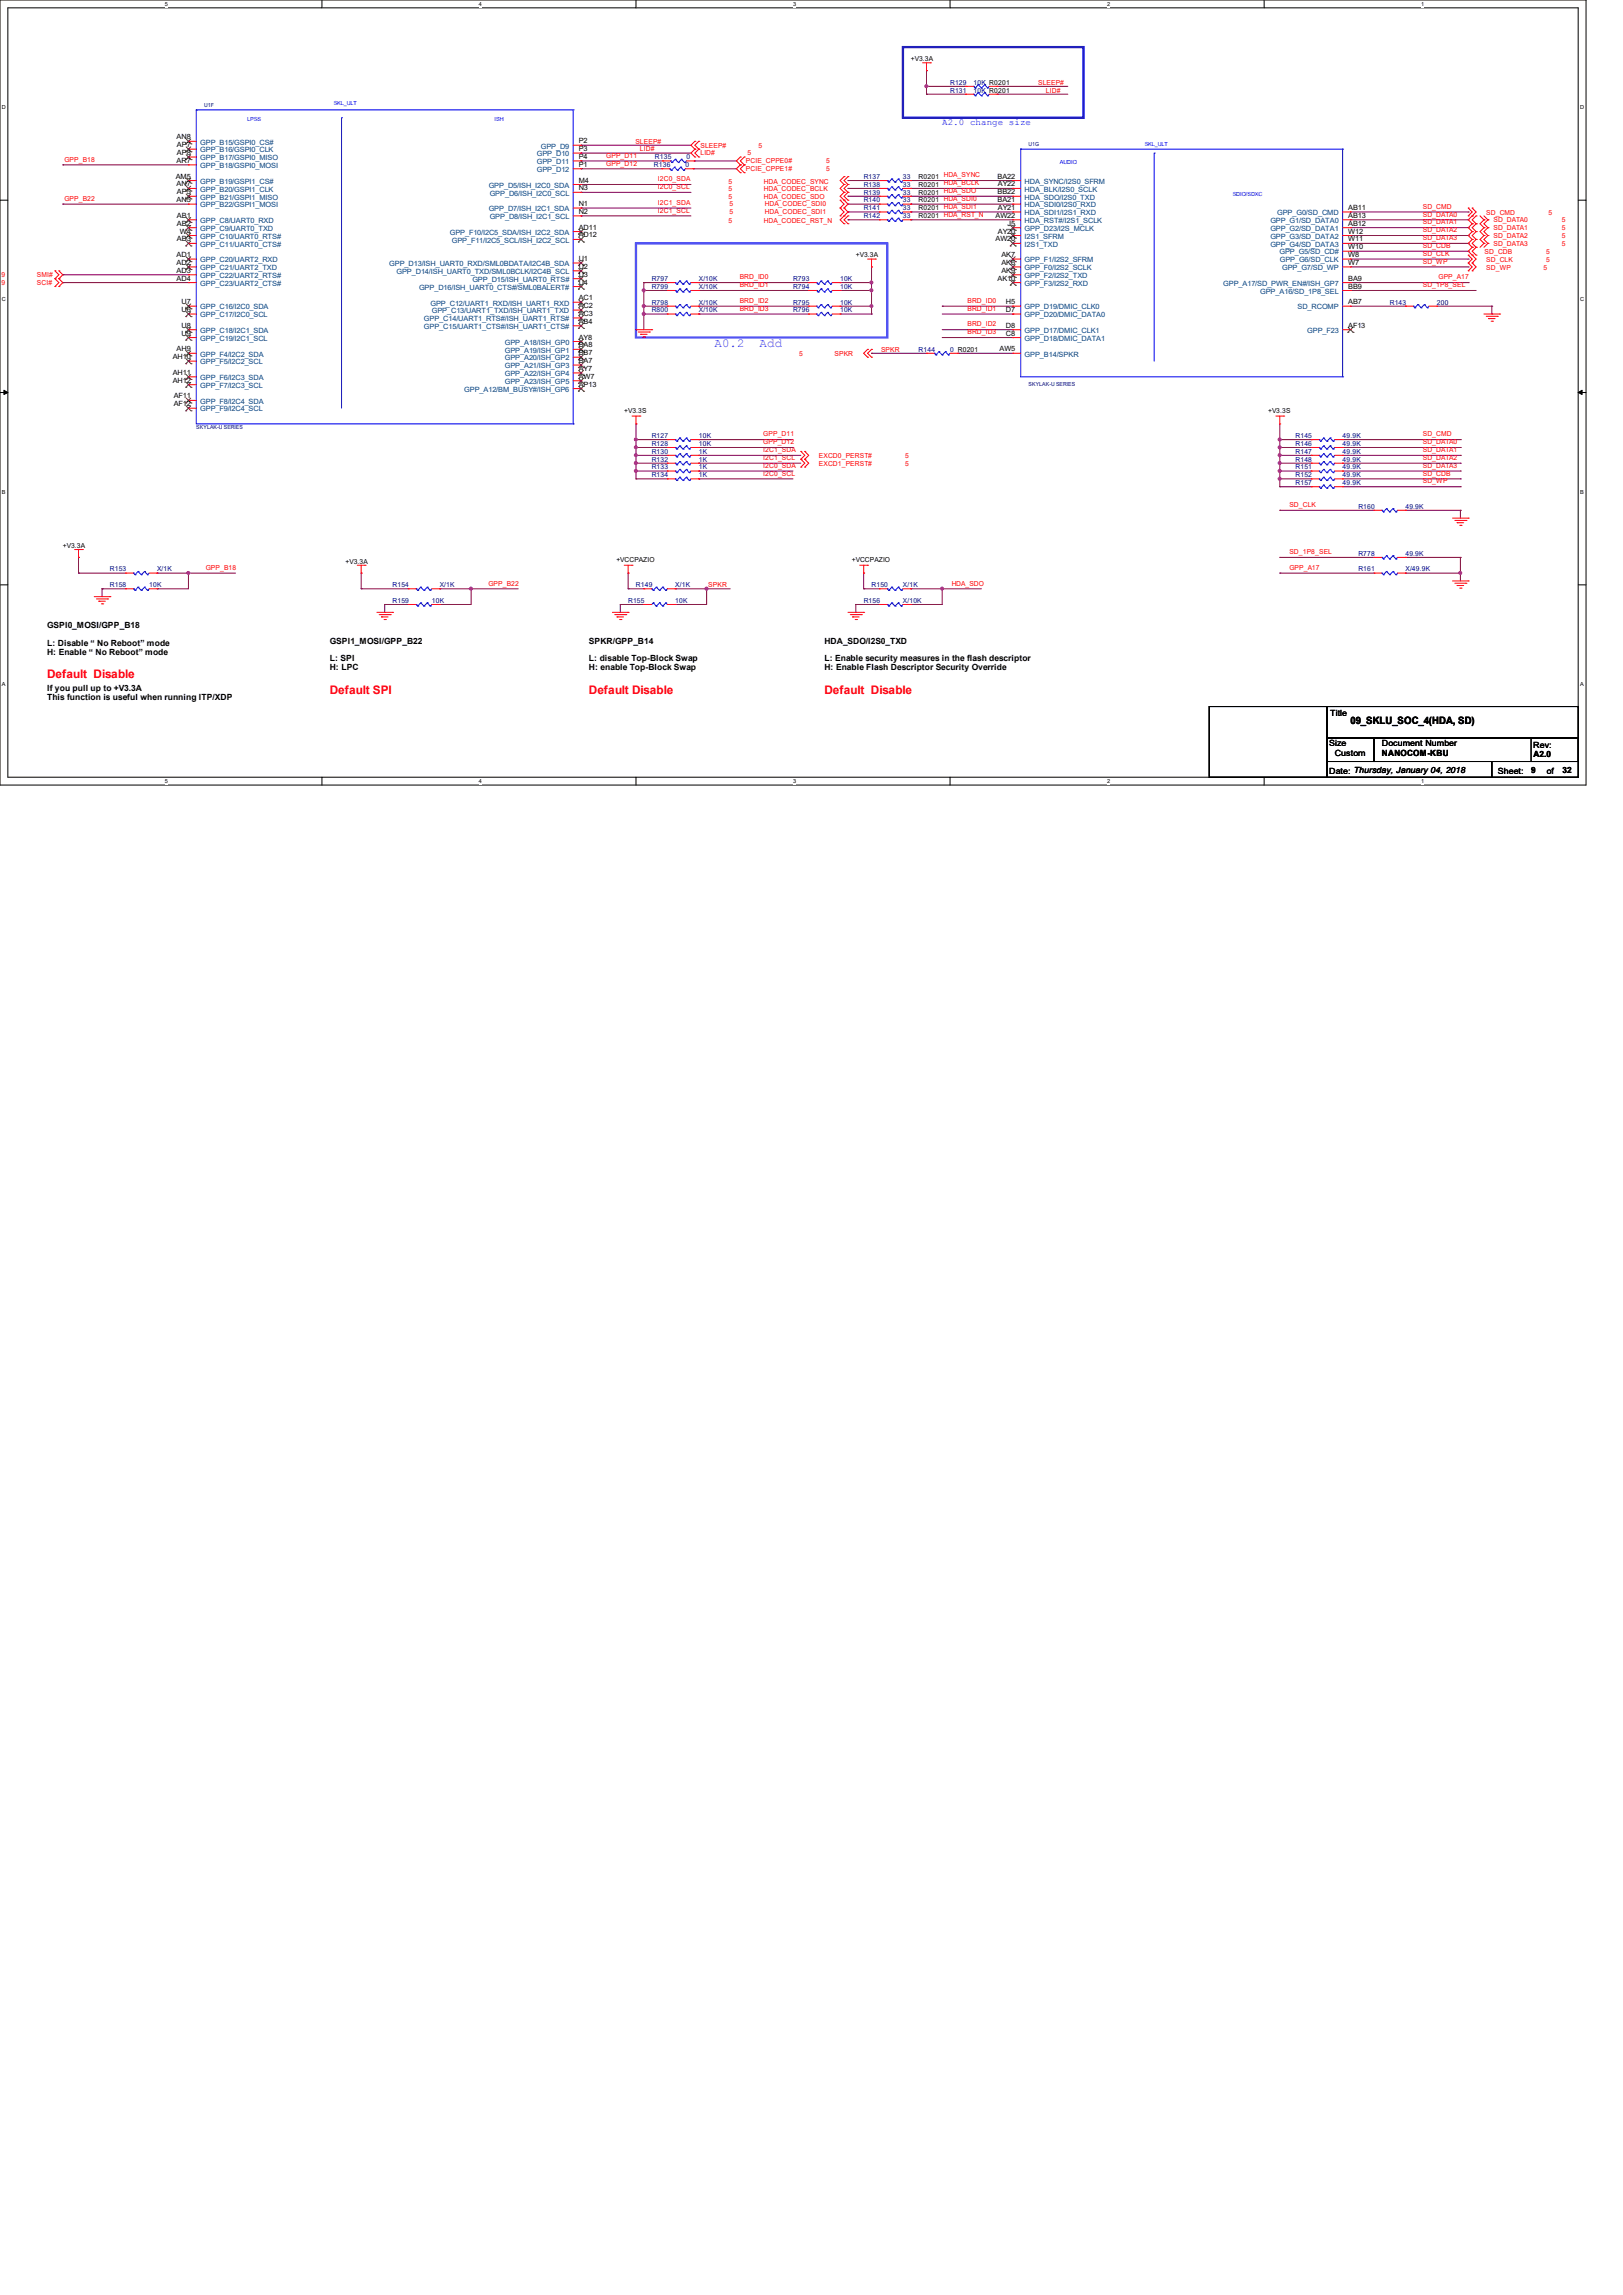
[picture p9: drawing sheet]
<svg xmlns="http://www.w3.org/2000/svg" width="210mm" height="297mm" viewBox="0 0 210 297" stroke-linecap="round" stroke-linejoin="round" font-family="sans-serif">
<defs><g id="words">
<g font-size="1.6" fill="#8000ff">
<text x="92.5" y="45">A0.2</text>
<text x="98.3" y="45">Add</text>
</g>
<g font-size="1.5" fill="#f00">
<text x="6.1" y="87.8">Default Disable</text>
<text x="42.7" y="89.8">Default SPI</text>
<text x="76.2" y="89.8">Default Disable</text>
<text x="106.7" y="89.8">Default Disable</text>
</g>
<text font-size="1.3" x="174.8" y="93.7">09_SKLU_SOC_4(HDA, SD)</text>
<text font-size="1.2" fill="#00f" x="121.9" y="16.2">A2.0 change size</text>
<g font-size="1.1">
<text x="6.1" y="81.3">GSPI0_MOSI/GPP_B18</text>
<text x="6.1" y="83.6">L: Disable “ No Reboot” mode</text>
<text x="42.7" y="83.3">GSPI1_MOSI/GPP_B22</text>
<text x="76.2" y="83.3">SPKR/GPP_B14</text>
<text x="106.7" y="83.3">HDA_SDO/I2S0_TXD</text>
<text x="6.1" y="84.7">H: Enable “ No Reboot” mode</text>
<text x="6.1" y="89.4">If you pull up to +V3.3A</text>
<text x="42.7" y="85.6">L: SPI</text>
<text x="42.7" y="86.7">H: LPC</text>
<text x="76.2" y="85.6">L: disable Top-Block Swap</text>
<text x="76.2" y="86.7">H: enable Top-Block Swap</text>
<text x="106.7" y="85.6">L: Enable security measures in the flash descriptor</text>
<text x="106.7" y="86.7">H: Enable Flash Descriptor Security Override</text>
<text x="6.1" y="90.6">This function is useful when running ITP/XDP</text>
<text x="172.1" y="92.7">Title</text>
<text x="172" y="100.1">Date: Thursday, January 04, 2018</text>
<text x="172" y="96.6">Size</text>
<text x="172.7" y="97.9">Custom</text>
<text x="178.8" y="96.6">Document Number</text>
<text x="178.8" y="97.8">NANOCOM-KBU</text>
<text x="193.8" y="100.1">Sheet:</text>
<text x="198.1" y="100.1">9</text>
<text x="198.4" y="96.8">Rev:</text>
<text x="198.4" y="98">A2.0</text>
<text x="200.2" y="100.1">of</text>
<text x="202.2" y="100.1">32</text>
</g>
<g font-size=".9">
<text x="117.9" y="7.9">+V3.3A</text>
<text x="22.7" y="23.1">AM5</text>
<text x="22.9" y="18">AN8</text>
<text x="22.9" y="21.1">AR7</text>
<text x="22.9" y="19">AP7</text>
<text x="22.9" y="20.1">AP8</text>
<text x="74.9" y="19.6">P3</text>
<text x="74.9" y="20.6">P4</text>
<text x="74.9" y="21.6">P1</text>
<text x="74.9" y="23.6">M4</text>
<text x="74.9" y="18.5">P2</text>
<text x="118.9" y="23.2">R0201 HDA_SYNC</text>
<text x="129.1" y="23.1">BA22</text>
<text x="22.9" y="24.1">AN7</text>
<text x="22.9" y="26.2">AN5</text>
<text x="22.9" y="25.1">AP5</text>
<text x="22.9" y="28.2">AB1</text>
<text x="22.9" y="29.2">AB2</text>
<text x="74.9" y="24.6">N3</text>
<text x="74.9" y="26.7">N1</text>
<text x="74.9" y="27.7">N2</text>
<text x="74.9" y="29.7">AD11</text>
<text x="118.9" y="24.2">R0201 HDA_BCLK</text>
<text x="118.9" y="25.2">R0201 HDA_SDO</text>
<text x="118.9" y="26.2">R0201 HDA_SDI0</text>
<text x="118.9" y="28.2">R0201 HDA_RST_N</text>
<text x="118.9" y="27.2">R0201 HDA_SDI1</text>
<text x="128.8" y="28.2">AW22</text>
<text x="129.1" y="25.1">BB22</text>
<text x="129.1" y="26.2">BA21</text>
<text x="129.1" y="24.1">AY22</text>
<text x="129.1" y="27.2">AY21</text>
<text x="130.4" y="29.2">J5</text>
<text x="174.5" y="27.2">AB11</text>
<text x="174.5" y="28.2">AB13</text>
<text x="174.5" y="29.2">AB12</text>
<text x="22.9" y="33.3">AD1</text>
<text x="22.9" y="34.3">AD2</text>
<text x="22.9" y="35.3">AD3</text>
<text x="22.9" y="31.2">AB3</text>
<text x="23.3" y="30.2">W4</text>
<text x="74.9" y="33.8">U1</text>
<text x="74.9" y="34.8">U2</text>
<text x="74.9" y="35.8">U3</text>
<text x="74.9" y="30.7">AD12</text>
<text x="110.7" y="33.3">+V3.3A</text>
<text x="128.8" y="31.2">AW20</text>
<text x="129.1" y="30.2">AY20</text>
<text x="129.6" y="33.3">AK7</text>
<text x="129.6" y="34.3">AK6</text>
<text x="129.6" y="35.3">AK9</text>
<text x="174.5" y="30.2">W12</text>
<text x="174.5" y="31.2">W11</text>
<text x="174.5" y="32.3">W10</text>
<text x="174.5" y="33.3">W8</text>
<text x="174.5" y="34.3">W7</text>
<text x="22.9" y="36.3">AD4</text>
<text x="23.5" y="39.4">U7</text>
<text x="23.5" y="40.4">U6</text>
<text x="74.9" y="38.9">AC1</text>
<text x="74.9" y="39.9">AC2</text>
<text x="74.9" y="40.9">AC3</text>
<text x="74.9" y="41.9">AB4</text>
<text x="74.9" y="36.8">U4</text>
<text x="129.1" y="36.3">AK10</text>
<text x="130.2" y="39.4">H5</text>
<text x="130.2" y="40.4">D7</text>
<text x="174.5" y="36.3">BA9</text>
<text x="174.5" y="37.3">BB9</text>
<text x="174.5" y="39.4">AB7</text>
<text x="22.4" y="46.5">AH10</text>
<text x="22.9" y="45.5">AH9</text>
<text x="23.5" y="42.4">U8</text>
<text x="23.5" y="43.4">U9</text>
<text x="74.9" y="43.9">AY8</text>
<text x="74.9" y="45">BA8</text>
<text x="74.9" y="46">BB7</text>
<text x="74.9" y="47">BA7</text>
<text x="129.3" y="45.5">AW5</text>
<text x="130.2" y="42.4">D8</text>
<text x="130.2" y="43.4">C8</text>
<text x="174.5" y="42.4">AF13</text>
<text x="22.4" y="48.5">AH11</text>
<text x="22.4" y="49.5">AH12</text>
<text x="22.5" y="51.6">AF11</text>
<text x="22.5" y="52.6">AF12</text>
<text x="74.9" y="50">AP13</text>
<text x="74.9" y="48">AY7</text>
<text x="74.9" y="49">AW7</text>
<text x="80.8" y="53.4">+V3.3S</text>
<text x="164.1" y="53.4">+V3.3S</text>
<text x="8.1" y="70.9">+V3.3A</text>
<text x="44.7" y="72.9">+V3.3A</text>
<text x="79.8" y="72.7">+VCCPAZIO</text>
<text x="110.2" y="72.7">+VCCPAZIO</text>
</g>
<g font-size=".9" fill="#000080">
<text x="122.9" y="11">R129</text>
<text x="122.9" y="12">R131</text>
<text x="126" y="11">10K R0201</text>
<text x="126" y="12">10K R0201</text>
<text x="84.6" y="21.6">R136</text>
<text x="84.8" y="20.6">R135</text>
<text x="88.7" y="21.6">0</text>
<text x="88.8" y="20.6">0</text>
<text x="111.8" y="23.2">R137</text>
<text x="116.8" y="23.2">33</text>
<text x="111.8" y="24.2">R138</text>
<text x="111.8" y="25.2">R139</text>
<text x="111.8" y="26.2">R140</text>
<text x="111.8" y="28.2">R142</text>
<text x="111.8" y="27.2">R141</text>
<text x="116.8" y="24.2">33</text>
<text x="116.8" y="25.2">33</text>
<text x="116.8" y="26.2">33</text>
<text x="116.8" y="28.2">33</text>
<text x="116.8" y="27.2">33</text>
<text x="84.3" y="36.4">R797</text>
<text x="84.3" y="39.4">R798</text>
<text x="84.3" y="37.4">R799</text>
<text x="84.3" y="40.4">R800</text>
<text x="90.4" y="36.4">X/10K</text>
<text x="90.4" y="39.4">X/10K</text>
<text x="90.4" y="37.4">X/10K</text>
<text x="90.4" y="40.4">X/10K</text>
<text x="102.6" y="36.4">R793</text>
<text x="102.6" y="37.4">R794</text>
<text x="102.6" y="39.4">R795</text>
<text x="102.6" y="40.4">R796</text>
<text x="108.7" y="36.4">10K</text>
<text x="108.7" y="37.4">10K</text>
<text x="108.7" y="39.4">10K</text>
<text x="108.7" y="40.4">10K</text>
<text x="179.8" y="39.4">R143</text>
<text x="185.9" y="39.4">200</text>
<text x="118.9" y="45.5">R144</text>
<text x="122.9" y="45.5">0 R0201</text>
<text x="84.3" y="59.7">R132</text>
<text x="84.3" y="56.7">R127</text>
<text x="84.3" y="57.7">R128</text>
<text x="84.3" y="58.7">R130</text>
<text x="90.4" y="59.7">1K</text>
<text x="90.4" y="56.7">10K</text>
<text x="90.4" y="57.7">10K</text>
<text x="90.4" y="58.7">1K</text>
<text x="167.6" y="59.7">R148</text>
<text x="167.6" y="57.7">R146</text>
<text x="167.6" y="56.7">R145</text>
<text x="167.6" y="58.7">R147</text>
<text x="173.7" y="59.7">49.9K</text>
<text x="173.7" y="57.7">49.9K</text>
<text x="173.7" y="56.7">49.9K</text>
<text x="173.7" y="58.7">49.9K</text>
<text x="84.3" y="60.7">R133</text>
<text x="84.3" y="61.8">R134</text>
<text x="90.4" y="60.7">1K</text>
<text x="90.4" y="61.8">1K</text>
<text x="167.6" y="61.8">R152</text>
<text x="167.6" y="62.8">R157</text>
<text x="167.6" y="60.7">R151</text>
<text x="173.7" y="61.8">49.9K</text>
<text x="173.7" y="62.8">49.9K</text>
<text x="173.7" y="60.7">49.9K</text>
<text x="175.8" y="65.8">R160</text>
<text x="181.9" y="65.8">49.9K</text>
<text x="175.8" y="71.9">R778</text>
<text x="181.9" y="71.9">49.9K</text>
<text x="14.2" y="76">R158</text>
<text x="14.2" y="74">R153</text>
<text x="19.3" y="76">10K</text>
<text x="20.3" y="74">X/1K</text>
<text x="50.8" y="76">R154</text>
<text x="56.9" y="76">X/1K</text>
<text x="82.3" y="76">R149</text>
<text x="87.4" y="76">X/1K</text>
<text x="112.8" y="76">R150</text>
<text x="116.8" y="76">X/1K</text>
<text x="175.8" y="74">R161</text>
<text x="181.9" y="74">X/49.9K</text>
<text x="50.8" y="78">R159</text>
<text x="55.9" y="78">10K</text>
<text x="81.3" y="78">R155</text>
<text x="87.4" y="78">10K</text>
<text x="111.8" y="78">R156</text>
<text x="116.8" y="78">X/10K</text>
</g>
<g font-size=".9" fill="#f00">
<text x="134.3" y="11">SLEEP#</text>
<text x="135.3" y="12">LID#</text>
<text x="8.3" y="20.9">GPP_B18</text>
<text x="78.4" y="20.4">GPP_D11</text>
<text x="78.4" y="21.4">GPP_D12</text>
<text x="82.2" y="18.6">SLEEP#</text>
<text x="82.8" y="19.6">LID#</text>
<text x="85.1" y="23.5">I2C0_SDA</text>
<text x="90.6" y="19.1">SLEEP#</text>
<text x="90.6" y="20.1">LID#</text>
<text x="94.3" y="23.7">5</text>
<text x="96.5" y="21.1">PCIE_CPPE0#</text>
<text x="96.5" y="22.1">PCIE_CPPE1#</text>
<text x="96.7" y="20.1">5</text>
<text x="98.1" y="19.1">5</text>
<text x="98.9" y="23.7">HDA_CODEC_SYNC</text>
<text x="106.9" y="21.1">5</text>
<text x="106.9" y="22.1">5</text>
<text x="8.3" y="26">GPP_B22</text>
<text x="85.1" y="24.5">I2C0_SCL</text>
<text x="85.1" y="27.5">I2C1_SCL</text>
<text x="85.1" y="26.5">I2C1_SDA</text>
<text x="94.3" y="24.8">5</text>
<text x="94.3" y="25.8">5</text>
<text x="94.3" y="28.8">5</text>
<text x="94.4" y="26.7">5</text>
<text x="94.4" y="27.7">5</text>
<text x="98.9" y="24.8">HDA_CODEC_BCLK</text>
<text x="98.9" y="25.8">HDA_CODEC_SDO</text>
<text x="98.9" y="28.8">HDA_CODEC_RST_N</text>
<text x="99" y="26.7">HDA_CODEC_SDI0</text>
<text x="99" y="27.7">HDA_CODEC_SDI1</text>
<text x="184.1" y="27">SD_CMD</text>
<text x="184.1" y="28">SD_DATA0</text>
<text x="184.1" y="29">SD_DATA1</text>
<text x="192.3" y="27.8">SD_CMD</text>
<text x="193.3" y="28.7">SD_DATA0</text>
<text x="193.3" y="29.8">SD_DATA1</text>
<text x="200.4" y="27.8">5</text>
<text x="202.1" y="28.7">5</text>
<text x="202.1" y="29.8">5</text>
<text x="-.3" y="35.9">19</text>
<text x="4.8" y="35.9">SMI#</text>
<text x="184.1" y="30.1">SD_DATA2</text>
<text x="184.1" y="31.1">SD_DATA3</text>
<text x="184.1" y="32.1">SD_CDB</text>
<text x="184.1" y="33.1">SD_CLK</text>
<text x="184.1" y="34.1">SD_WP</text>
<text x="192.1" y="32.8">SD_CDB</text>
<text x="192.3" y="33.9">SD_CLK</text>
<text x="192.3" y="34.9">SD_WP</text>
<text x="193.3" y="30.8">SD_DATA2</text>
<text x="193.3" y="31.8">SD_DATA3</text>
<text x="199.7" y="34.9">5</text>
<text x="200.1" y="32.8">5</text>
<text x="200.1" y="33.9">5</text>
<text x="202.1" y="30.8">5</text>
<text x="202.1" y="31.8">5</text>
<text x="-.3" y="36.9">19</text>
<text x="4.8" y="36.9">SCI#</text>
<text x="95.7" y="36.2">BRD_ID0</text>
<text x="95.7" y="37.2">BRD_ID1</text>
<text x="95.7" y="39.2">BRD_ID2</text>
<text x="95.7" y="40.2">BRD_ID3</text>
<text x="125.2" y="39.2">BRD_ID0</text>
<text x="125.2" y="40.2">BRD_ID1</text>
<text x="184.1" y="37.2">SD_1P8_SEL</text>
<text x="186.1" y="36.2">GPP_A17</text>
<text x="103.4" y="46.1">5</text>
<text x="108" y="46.1">SPKR</text>
<text x="114" y="45.5">SPKR</text>
<text x="125.2" y="42.2">BRD_ID2</text>
<text x="125.2" y="43.3">BRD_ID3</text>
<text x="98.8" y="59.5">I2C1_SCL</text>
<text x="98.8" y="58.5">I2C1_SDA</text>
<text x="98.8" y="56.5">GPP_D11</text>
<text x="98.8" y="57.5">GPP_D12</text>
<text x="106" y="59.3">EXCD0_PERST#</text>
<text x="117.1" y="59.3">5</text>
<text x="184.1" y="56.5">SD_CMD</text>
<text x="184.1" y="57.5">SD_DATA0</text>
<text x="184.1" y="58.5">SD_DATA1</text>
<text x="184.1" y="59.5">SD_DATA2</text>
<text x="98.8" y="61.6">I2C0_SCL</text>
<text x="98.8" y="60.5">I2C0_SDA</text>
<text x="106" y="60.3">EXCD1_PERST#</text>
<text x="117.1" y="60.3">5</text>
<text x="166.8" y="65.6">SD_CLK</text>
<text x="184.1" y="60.5">SD_DATA3</text>
<text x="184.1" y="61.6">SD_CDB</text>
<text x="184.1" y="62.6">SD_WP</text>
<text x="166.8" y="71.7">SD_1P8_SEL</text>
<text x="26.6" y="73.7">GPP_B18</text>
<text x="63.2" y="75.8">GPP_B22</text>
<text x="91.7" y="76">SPKR</text>
<text x="123.2" y="75.8">HDA_SDO</text>
<text x="166.8" y="73.7">GPP_A17</text>
</g>
<g font-size=".9" fill="#004080">
<text x="25.9" y="18.7">GPP_B15/GSPI0_CS#</text>
<text x="25.9" y="19.7">GPP_B16/GSPI0_CLK</text>
<text x="25.9" y="20.7">GPP_B17/GSPI0_MISO</text>
<text x="25.9" y="21.8">GPP_B18/GSPI0_MOSI</text>
<text x="25.9" y="23.8">GPP_B19/GSPI1_CS#</text>
<text x="69.5" y="20.2">GPP_D10</text>
<text x="69.5" y="21.3">GPP_D11</text>
<text x="69.5" y="22.3">GPP_D12</text>
<text x="70" y="19.2">GPP_D9</text>
<text x="132.6" y="23.8">HDA_SYNC/I2S0_SFRM</text>
<text x="25.9" y="24.8">GPP_B20/GSPI1_CLK</text>
<text x="25.9" y="25.8">GPP_B21/GSPI1_MISO</text>
<text x="25.9" y="26.8">GPP_B22/GSPI1_MOSI</text>
<text x="25.9" y="28.9">GPP_C8/UART0_RXD</text>
<text x="25.9" y="29.9">GPP_C9/UART0_TXD</text>
<text x="63.2" y="24.3">GPP_D5/ISH_I2C0_SDA</text>
<text x="63.2" y="27.3">GPP_D7/ISH_I2C1_SDA</text>
<text x="63.4" y="25.3">GPP_D6/ISH_I2C0_SCL</text>
<text x="63.4" y="28.4">GPP_D8/ISH_I2C1_SCL</text>
<text x="132.6" y="24.8">HDA_BLK/I2S0_SCLK</text>
<text x="132.6" y="25.8">HDA_SDO/I2S0_TXD</text>
<text x="132.6" y="26.8">HDA_SDI0/I2S0_RXD</text>
<text x="132.6" y="27.9">HDA_SDI1/I2S1_RXD</text>
<text x="132.6" y="28.9">HDA_RST#/I2S1_SCLK</text>
<text x="132.6" y="29.9">GPP_D23/I2S_MCLK</text>
<text x="164.4" y="28.9">GPP_G1/SD_DATA0</text>
<text x="164.4" y="29.9">GPP_G2/SD_DATA1</text>
<text x="165.3" y="27.9">GPP_G0/SD_CMD</text>
<text x="25.9" y="30.9">GPP_C10/UART0_RTS#</text>
<text x="25.9" y="31.9">GPP_C11/UART0_CTS#</text>
<text x="25.9" y="34">GPP_C20/UART2_RXD</text>
<text x="25.9" y="35">GPP_C21/UART2_TXD</text>
<text x="25.9" y="36">GPP_C22/UART2_RTS#</text>
<text x="50.4" y="34.5">GPP_D13/ISH_UART0_RXD/SML0BDATA/I2C4B_SDA</text>
<text x="51.3" y="35.5">GPP_D14/ISH_UART0_TXD/SML0BCLK/I2C4B_SCL</text>
<text x="58.2" y="30.4">GPP_F10/I2C5_SDA/ISH_I2C2_SDA</text>
<text x="58.5" y="31.4">GPP_F11/I2C5_SCL/ISH_I2C2_SCL</text>
<text x="132.6" y="30.9">I2S1_SFRM</text>
<text x="132.6" y="31.9">I2S1_TXD</text>
<text x="132.6" y="34">GPP_F1/I2S2_SFRM</text>
<text x="132.6" y="35">GPP_F0/I2S2_SCLK</text>
<text x="132.6" y="36">GPP_F2/I2S2_TXD</text>
<text x="164.4" y="30.9">GPP_G3/SD_DATA2</text>
<text x="164.4" y="31.9">GPP_G4/SD_DATA3</text>
<text x="165.6" y="32.9">GPP_G5/SD_CD#</text>
<text x="165.6" y="34">GPP_G6/SD_CLK</text>
<text x="165.9" y="35">GPP_G7/SD_WP</text>
<text x="25.9" y="40">GPP_C16/I2C0_SDA</text>
<text x="25.9" y="41.1">GPP_C17/I2C0_SCL</text>
<text x="25.9" y="37">GPP_C23/UART2_CTS#</text>
<text x="54.2" y="37.5">GPP_D16/ISH_UART0_CTS#/SML0BALERT#</text>
<text x="54.9" y="41.6">GPP_C14/UART1_RTS#/ISH_UART1_RTS#</text>
<text x="55.7" y="39.5">GPP_C12/UART1_RXD/ISH_UART1_RXD</text>
<text x="55.9" y="40.6">GPP_C13/UART1_TXD/ISH_UART1_TXD</text>
<text x="61.1" y="36.5">GPP_D15/ISH_UART0_RTS#</text>
<text x="132.6" y="37">GPP_F3/I2S2_RXD</text>
<text x="132.6" y="40">GPP_D19/DMIC_CLK0</text>
<text x="132.6" y="41.1">GPP_D20/DMIC_DATA0</text>
<text x="158.3" y="37">GPP_A17/SD_PWR_EN#/ISH_GP7</text>
<text x="163.1" y="38">GPP_A16/SD_1P8_SEL</text>
<text x="167.9" y="40">SD_RCOMP</text>
<text x="25.9" y="43.1">GPP_C18/I2C1_SDA</text>
<text x="25.9" y="44.1">GPP_C19/I2C1_SCL</text>
<text x="25.9" y="46.1">GPP_F4/I2C2_SDA</text>
<text x="25.9" y="47.2">GPP_F5/I2C2_SCL</text>
<text x="54.9" y="42.6">GPP_C15/UART1_CTS#/ISH_UART1_CTS#</text>
<text x="65.3" y="44.6">GPP_A18/ISH_GP0</text>
<text x="65.3" y="45.6">GPP_A19/ISH_GP1</text>
<text x="65.3" y="46.7">GPP_A20/ISH_GP2</text>
<text x="65.3" y="47.7">GPP_A21/ISH_GP3</text>
<text x="132.6" y="43.1">GPP_D17/DMIC_CLK1</text>
<text x="132.6" y="44.1">GPP_D18/DMIC_DATA1</text>
<text x="132.6" y="46.1">GPP_B14/SPKR</text>
<text x="169.2" y="43.1">GPP_F23</text>
<text x="25.9" y="49.2">GPP_F6/I2C3_SDA</text>
<text x="25.9" y="50.2">GPP_F7/I2C3_SCL</text>
<text x="25.9" y="52.2">GPP_F8/I2C4_SDA</text>
<text x="25.9" y="53.3">GPP_F9/I2C4_SCL</text>
<text x="60.1" y="50.7">GPP_A12/BM_BUSY#/ISH_GP6</text>
<text x="65.3" y="48.7">GPP_A22/ISH_GP4</text>
<text x="65.3" y="49.7">GPP_A23/ISH_GP5</text>
</g>
<g font-size=".7">
<text x="21.3" y=".8">5</text>
<text x="62" y=".8">4</text>
<text x="102.6" y=".8">3</text>
<text x="143.3" y=".8">2</text>
<text x="183.9" y=".8">1</text>
<text x=".3" y="14.1">D</text>
<text x="204.5" y="14.1">D</text>
<text x=".3" y="39">C</text>
<text x="204.5" y="39">C</text>
<text x=".3" y="63.9">B</text>
<text x="204.5" y="63.9">B</text>
<text x=".3" y="88.8">A</text>
<text x="204.5" y="88.8">A</text>
<text x="21.3" y="101.3">5</text>
<text x="62" y="101.3">4</text>
<text x="102.6" y="101.3">3</text>
<text x="143.3" y="101.3">2</text>
<text x="183.9" y="101.3">1</text>
</g>
<g font-size=".7" fill="#000080">
<text x="26.4" y="13.8">U1F</text>
<text x="133.1" y="18.9">U1G</text>
<text x="133.1" y="49.9">SKYLAK-U SERIES</text>
<text x="25.4" y="55.5">SKYLAK-U SERIES</text>
</g>
<g font-size=".7" fill="#00f">
<text x="32" y="15.7">LPSS</text>
<text x="43.2" y="13.6">SKL_ULT</text>
<text x="64" y="15.7">ISH</text>
<text x="137.2" y="21.3">AUDIO</text>
<text x="148.1" y="18.8">SKL_ULT</text>
<text x="159.5" y="25.3">SDIO/SDXC</text>
</g>
</g></defs>
<path d="M0 0h205.2v101.6h-205.2zM1 1h203.2v99.6h-203.2z" fill="none" stroke="#000" stroke-width=".13"/>
<g fill="#fff">
<path d="M21.3 .1h.4v.8h-.4z"/>
<path d="M21.3 100.7h.4v.8h-.4z"/>
</g>
<path d="M41.7 0v1M41.7 100.6v1" fill="none" stroke="#000" stroke-width=".13"/>
<g fill="#fff">
<path d="M62 .1h.4v.8h-.4z"/>
<path d="M62 100.7h.4v.8h-.4z"/>
</g>
<path d="M82.3 0v1M82.3 100.6v1" fill="none" stroke="#000" stroke-width=".13"/>
<g fill="#fff">
<path d="M102.6 .1h.4v.8h-.4z"/>
<path d="M102.6 100.7h.4v.8h-.4z"/>
</g>
<path d="M122.9 0v1M122.9 100.6v1" fill="none" stroke="#000" stroke-width=".13"/>
<g fill="#fff">
<path d="M143.3 .1h.3v.8h-.3z"/>
<path d="M143.3 100.7h.3v.8h-.3z"/>
</g>
<path d="M163.6 0v1M163.6 100.6v1" fill="none" stroke="#000" stroke-width=".13"/>
<g fill="#fff">
<path d="M183.9 .1h.4v.8h-.4z"/>
<path d="M183.9 100.7h.4v.8h-.4z"/>
<path d="M.3 13.5h.5v.8h-.5z"/>
<path d="M204.5 13.5h.5v.8h-.5z"/>
<path d="M.3 38.4h.5v.8h-.5z"/>
<path d="M204.5 38.4h.5v.8h-.5z"/>
</g>
<path d="M0 25.9h1M204.2 25.9h1" fill="none" stroke="#000" stroke-width=".13"/>
<g fill="#fff">
<path d="M.3 63.2h.4v.9h-.4z"/>
<path d="M204.5 63.2h.4v.9h-.4z"/>
</g>
<path d="M0 50.8h1M204.2 50.8h1" fill="none" stroke="#000" stroke-width=".13"/>
<path d="M.5 50.5l.5 .3-.5 .3zM204.2 50.8l.5-.3v.6z" fill="#000" stroke="#000" stroke-width=".13"/>
<g fill="#fff">
<path d="M.3 88.1h.4v.8h-.4z"/>
<path d="M204.5 88.1h.4v.8h-.4z"/>
</g>
<path d="M0 75.7h1M204.2 75.7h1M156.5 91.4h15.2v9.2h-15.2zM171.7 95.5h6.1v3.1h-6.1zM171.7 98.6h21.3v2h-21.3zM171.7 91.4h32.5v4.1h-32.5zM177.8 95.5h26.4v3.1h-26.4zM193 98.6h11.2v2h-11.2zM198.1 95.5h6.1v3.1h-6.1z" fill="none" stroke="#000" stroke-width=".13"/>
<path d="M116.8 6.1h23.4v9.1h-23.4z" fill="none" stroke="#00f" stroke-width=".3"/>
<path d="M82.3 31.5h32.5v12.2h-32.5z" fill="none" stroke="#8000ff" stroke-width=".3"/>
<g fill="none" stroke="#800040" stroke-width=".13">
<path d="M75.2 18.8h.1M75.2 19.8h.1M75.2 18.8h14.2M75.2 19.8h14.2M119.9 11.2h.1M119.9 9.1h.1M119.9 12.2h.1M119.9 11.2h5.1M119.9 12.2h5.1M119.9 9.1v3.1M129 11.2h.1M129 12.2h.1"/>
<path d="M129 11.2h9.2M129 12.2h9.2M8.1 35.6h.1M8.1 36.6h.1M8.1 21.3h.1M8.1 26.4h.1M8.1 26.4h16.3M8.1 35.6h16.3M8.1 36.6h16.3M8.1 21.3h16.3M75.2 20.8h.1M75.2 21.8h.1"/>
<path d="M75.2 23.9h.1M75.2 24.9h.1M75.2 27.9h.1M75.2 26.9h.1M75.2 20.8h10.6M75.2 21.8h10.4M75.2 23.9h14.2M75.2 24.9h14.2M75.2 27.9h14.2M75.2 26.9h14.2M83.3 36.6h.1M83.3 37.6h.1"/>
<path d="M83.3 39.6h.1M83.3 39.6h3.1M83.3 36.6h3.1M83.3 37.6h3.1M83.3 36.6v6.1M89.7 21.8h.1M89.7 21.8h5.6M89.8 20.8h.1M89.8 20.8h5.5M90.4 36.6h.1M90.4 37.6h.1M90.4 39.6h.1"/>
<path d="M90.4 39.6h14.2M90.4 36.6h14.2M90.4 37.6h14.2M108.7 39.6h4.1M108.7 36.6h4.1M108.7 37.6h4.1M109.7 23.4h.1M109.7 24.4h.1M109.7 25.4h.1M109.7 26.4h.1M109.7 27.4h.1M109.7 28.4h.1"/>
<path d="M109.7 23.4h4.1M109.7 24.4h4.1M109.7 25.4h4.1M109.7 26.4h4.1M109.7 27.4h4.1M109.7 28.4h4.1M112.8 36.6h.1M112.8 34.5h.1M112.8 37.6h.1M112.8 39.6h.1M112.8 34.5v6.1M117.9 23.4h.1"/>
<path d="M117.9 24.4h.1M117.9 25.4h.1M117.9 26.4h.1M117.9 27.4h.1M117.9 28.4h.1M117.9 23.4h13.2M117.9 24.4h13.2M117.9 25.4h13.2M117.9 26.4h13.2M117.9 27.4h13.2M117.9 28.4h13.2M121.9 39.6h.1"/>
<path d="M121.9 39.6h9.2M174.8 37.6h.1M174.8 27.4h15.2M174.8 28.4h15.2M174.8 29.5h15.2M174.8 30.5h15.2M174.8 31.5h15.2M174.8 32.5h15.2M174.8 33.5h15.2M174.8 34.5h15.2M174.8 39.6h7.1M174.8 36.6h15.2"/>
<path d="M174.8 37.6h16.2M181.9 39.6h.1M185.9 39.6h7.1M190 27.4h.1M190 28.4h.1M190 29.5h.1M190 30.5h.1M190 31.5h.1M190 32.5h.1M190 33.5h.1M190 34.5h.1M190 36.6h.1"/>
<path d="M193 39.6h.1M193 39.6v1M82.3 58.9h.1M82.3 57.9h.1M82.3 59.9h.1M82.3 56.9h.1M82.3 54.9h.1M82.3 56.9h4.1M82.3 57.9h4.1M82.3 58.9h4.1M82.3 59.9h4.1M82.3 54.9v7.1"/>
<path d="M83.3 40.6h.1M83.3 40.6h3.1M90.4 59.9h.1M90.4 58.9h.1M90.4 56.9h.1M90.4 57.9h.1M90.4 40.6h.1M90.4 56.9h12.2M90.4 57.9h12.2M90.4 58.9h13.2M90.4 59.9h13.2M90.4 40.6h14.2"/>
<path d="M108.7 40.6h4.1M112.8 45.7h.1M112.8 40.6h.1M112.8 45.7h7.1M121.9 40.6h9.2M121.9 42.7h9.2M121.9 43.7h9.2M124 45.7h.1M124 45.7h7.1M131.1 40.6h.1M131.1 42.7h.1M131.1 43.7h.1"/>
<path d="M165.6 56.9h.1M165.6 57.9h.1M165.6 58.9h.1M165.6 59.9h.1M165.6 54.9v8.1M165.6 56.9h4.1M165.6 57.9h4.1M165.6 58.9h4.1M165.6 59.9h4.1M169.7 56.9h.1M173.7 56.9h15.3M173.7 57.9h15.3"/>
<path d="M173.7 58.9h15.3M173.7 59.9h15.3M189 56.9h.1M189 57.9h.1M189 58.9h.1M189 59.9h.1M193 40.6h.1M10.2 72.1h.1M10.2 74.2h.1M10.2 74.2h6.1M10.2 72.1v2.1M13.2 76.2h.1"/>
<path d="M13.2 76.2h3.1M13.2 76.2v1M20.3 76.2h.1M20.3 74.2h.1M20.3 74.2h10.2M24.4 74.2h.1M24.4 74.2v2h-4.1M46.7 74.2h.1M46.7 76.2h.1M46.7 76.2h6.1M46.7 74.2v2M49.8 78.2h.1"/>
<path d="M49.8 78.2h3M49.8 78.2v1M56.9 78.2h.1M56.9 76.2h.1M56.9 76.2h10.2M61 76.2h.1M61 76.2v2h-4.1M80.3 78.2h.1M80.3 78.2h3M80.3 78.2v1M81.3 76.2h.1M81.3 74.2h.1"/>
<path d="M81.3 76.2h2M81.3 74.2v2M82.3 61h.1M82.3 62h.1M82.3 61h4.1M82.3 62h4.1M87.4 78.2h.1M87.4 76.2h.1M87.4 76.2h7.1M90.4 62h.1M90.4 61h.1M90.4 61h12.2"/>
<path d="M90.4 62h12.2M91.4 76.2h.1M91.4 76.2v2h-4M110.7 78.2h.1M110.7 78.2h3.1M110.7 78.2v1M111.8 76.2h.1M111.8 74.2h.1M111.8 76.2h2M111.8 74.2v2M117.9 78.2h.1M117.9 76.2h.1"/>
<path d="M117.9 76.2h9.1M121.9 76.2h.1M121.9 76.2v2h-4M165.6 61h.1M165.6 66h.1M165.6 62h.1M165.6 63h.1M165.6 74.2h.1M165.6 72.1h.1M165.6 61h4.1M165.6 66h12.2M165.6 62h4.1"/>
<path d="M165.6 63h4.1M165.6 74.2h12.2M165.6 72.1h12.2M173.7 61h15.3M173.7 62h15.3M173.7 63h15.3M181.9 66h.1M181.9 74.2h.1M181.9 66h7.1M181.9 74.2h7.1M181.9 72.1h7.1M189 61h.1"/>
<path d="M189 66h.1M189 62h.1M189 63h.1M189 74.2h.1M189 72.1h.1M189 66v1.1M189 72.1v3.1"/>
</g>
<g fill="#f0f" stroke="#f0f" stroke-width=".13">
<circle cx="165.6" cy="56.9" r=".19"/>
<circle cx="165.6" cy="58.9" r=".19"/>
<circle cx="165.6" cy="57.9" r=".19"/>
<circle cx="165.6" cy="59.9" r=".19"/>
<circle cx="165.6" cy="60.9" r=".19"/>
<circle cx="165.6" cy="62" r=".19"/>
<circle cx="189" cy="74.1" r=".19"/>
<circle cx="119.9" cy="11.2" r=".19"/>
<circle cx="24.4" cy="74.1" r=".19"/>
<circle cx="60.9" cy="76.2" r=".19"/>
<circle cx="91.4" cy="76.2" r=".19"/>
<circle cx="121.9" cy="76.2" r=".19"/>
<circle cx="82.3" cy="58.9" r=".19"/>
<circle cx="82.3" cy="57.9" r=".19"/>
<circle cx="82.3" cy="60.9" r=".19"/>
<circle cx="82.3" cy="59.9" r=".19"/>
<circle cx="82.3" cy="56.9" r=".19"/>
<circle cx="112.8" cy="36.6" r=".19"/>
<circle cx="112.8" cy="39.6" r=".19"/>
<circle cx="112.8" cy="37.6" r=".19"/>
<circle cx="83.3" cy="39.6" r=".19"/>
<circle cx="83.3" cy="37.6" r=".19"/>
<circle cx="83.3" cy="40.6" r=".19"/>
</g>
<g fill="none" stroke="#f00" stroke-width=".13">
<path d="M24.4 18.3h.1M24.4 19.3h.1M24.4 18.3h1M24.4 19.3h1M74.2 19.8h1M74.2 18.8h1M75.2 19.8h.1M75.2 18.8h.1M89.9 18.3h.1M89.9 19.3h.1M89.9 18.3l-.5 .5 .5 .5M89.9 19.3l-.5 .5 .5 .5"/>
<path d="M90.4 19.3h.1M90.4 18.3h.1M90.4 18.3l-.5 .5 .5 .5M90.4 19.3l-.5 .5 .5 .5M119.4 8.1h1M119.9 9.1h.1M119.9 8.1v1M120.4 8.1h.1M125 11.2h.1M125 12.2h.1M125 11.2h1M125 12.2h1"/>
<path d="M128 11.2h1M128 12.2h1M129 11.2h.1M129 12.2h.1M7.1 36.1h.1M7.1 35.1h.1M7.1 37.1h.1M7.1 35.1l.5 .5-.5 .5M7.1 36.1l.5 .5-.5 .5M7.6 35.1h.1M7.6 36.1h.1M7.6 37.1h.1"/>
<path d="M7.6 35.1l.5 .5-.5 .5M7.6 36.1l.5 .5-.5 .5M24.4 20.3h.1M24.4 21.3h.1M24.4 23.4h.1M24.4 24.4h.1M24.4 25.4h.1M24.4 26.4h.1M24.4 30.5h.1M24.4 31.5h.1M24.4 39.6h.1M24.4 33.5h.1"/>
<path d="M24.4 34.5h.1M24.4 35.6h.1M24.4 36.6h.1M24.4 28.4h.1M24.4 29.5h.1M24.4 33.5h1M24.4 23.4h1M24.4 24.4h1M24.4 25.4h1M24.4 26.4h1M24.4 28.4h1M24.4 29.5h1"/>
<path d="M24.4 30.5h1M24.4 31.5h1M24.4 34.5h1M24.4 35.6h1M24.4 36.6h1M24.4 39.6h1M24.4 20.3h1M24.4 21.3h1M74.2 21.8h1M74.2 20.8h1M74.2 39.1h1M74.2 34h1"/>
<path d="M74.2 37.1h1M74.2 35.1h1M74.2 36.1h1M74.2 23.9h1M74.2 24.9h1M74.2 26.9h1M74.2 27.9h1M74.2 30h1M74.2 31h1M75.2 39.1h.1M75.2 20.8h.1M75.2 21.8h.1"/>
<path d="M75.2 34h.1M75.2 37.1h.1M75.2 35.1h.1M75.2 36.1h.1M75.2 23.9h.1M75.2 24.9h.1M75.2 26.9h.1M75.2 27.9h.1M75.2 30h.1M75.2 31h.1M85.6 21.8h.1M85.6 21.8h1.1"/>
<path d="M85.8 20.8h.1M85.8 20.8h1M86.4 36.6h.1M86.4 39.6h.1M86.4 37.6h.1M86.4 36.6h1M86.4 39.6h1M86.4 37.6h1M88.7 21.8h1M88.8 20.8h1M89.4 36.6h1M89.4 39.6h1"/>
<path d="M89.4 37.6h1M89.7 21.8h.1M89.8 20.8h.1M89.9 20.3h.1M90.4 20.3h.1M90.4 36.6h.1M90.4 39.6h.1M90.4 37.6h.1M95.8 20.3h.1M95.8 21.3h.1M95.8 22.4h.1M95.8 20.3l-.5 .5 .5 .5"/>
<path d="M95.8 21.3l-.5 .5 .5 .6M96.3 21.3h.1M96.3 20.3h.1M96.3 22.4h.1M96.3 20.3l-.5 .5 .5 .5M96.3 21.3l-.5 .5 .5 .6M104.6 36.6h.1M104.6 37.6h.1M104.6 39.6h.1M104.6 36.6h1.1M104.6 39.6h1.1M104.6 37.6h1.1"/>
<path d="M107.7 36.6h1M107.7 39.6h1M107.7 37.6h1M108.7 26.9h.1M108.7 25.9h.1M108.7 27.9h.1M108.7 36.6h.1M108.7 37.6h.1M108.7 39.6h.1M108.7 25.9l.5 .5-.5 .5M108.7 26.9l.5 .5-.5 .5M109.2 22.9h.1"/>
<path d="M109.2 23.9h.1M109.2 24.9h.1M109.2 25.9h.1M109.2 26.9h.1M109.2 27.9h.1M109.2 29h.1M109.2 22.9l-.5 .5 .5 .5M109.2 23.9l-.5 .5 .5 .5M109.2 24.9l-.5 .5 1 1-.5 .5M109.2 26.9l.5 .5-1 1 .5 .6M109.7 22.9h.1M109.7 23.9h.1"/>
<path d="M109.7 24.9h.1M109.7 25.9h.1M109.7 27.9h.1M109.7 29h.1M109.7 22.9l-.5 .5 .5 .5M109.7 23.9l-.5 .5 .5 .5M109.7 24.9l-.5 .5 .5 .5M109.7 27.9l-.5 .5 .5 .6M112.3 33.5h1M112.8 34.5h.1M112.8 33.5v1M113.3 33.5h.1"/>
<path d="M113.8 23.4h.1M113.8 24.4h.1M113.8 25.4h.1M113.8 26.4h.1M113.8 28.4h.1M113.8 27.4h.1M113.8 23.4h1M113.8 24.4h1M113.8 25.4h1M113.8 26.4h1M113.8 27.4h1M113.8 28.4h1"/>
<path d="M116.8 23.4h1.1M116.8 24.4h1.1M116.8 25.4h1.1M116.8 26.4h1.1M116.8 27.4h1.1M116.8 28.4h1.1M117.9 23.4h.1M117.9 24.4h.1M117.9 25.4h.1M117.9 26.4h.1M117.9 28.4h.1M117.9 27.4h.1"/>
<path d="M131.1 23.4h.1M131.1 24.4h.1M131.1 25.4h.1M131.1 26.4h.1M131.1 27.4h.1M131.1 28.4h.1M131.1 29.5h.1M131.1 30.5h.1M131.1 31.5h.1M131.1 33.5h.1M131.1 34.5h.1M131.1 35.6h.1"/>
<path d="M131.1 36.6h.1M131.1 39.6h.1M131.1 33.5h1M131.1 23.4h1M131.1 24.4h1M131.1 25.4h1M131.1 26.4h1M131.1 27.4h1M131.1 28.4h1M131.1 29.5h1M131.1 30.5h1M131.1 31.5h1"/>
<path d="M131.1 34.5h1M131.1 35.6h1M131.1 36.6h1M131.1 39.6h1M173.7 33.5h1.1M173.7 27.4h1.1M173.7 28.4h1.1M173.7 29.5h1.1M173.7 30.5h1.1M173.7 31.5h1.1M173.7 34.5h1.1M173.7 36.6h1.1"/>
<path d="M173.7 39.6h1.1M173.7 32.5h1.1M173.7 37.6h1.1M174.8 27.4h.1M174.8 28.4h.1M174.8 29.5h.1M174.8 30.5h.1M174.8 31.5h.1M174.8 32.5h.1M174.8 33.5h.1M174.8 34.5h.1M174.8 36.6h.1"/>
<path d="M174.8 37.6h.1M174.8 39.6h.1M181.9 39.6h.1M181.9 39.6h1M184.9 39.6h1M185.9 39.6h.1M190 26.9h.1M190 27.9h.1M190 33h.1M190 34h.1M190 35.1h.1M190 26.9l.5 .5-.5 .5"/>
<path d="M190 33l.5 .5-.5 .5M190 34l.5 .5-.5 .6M190.5 26.9h.1M190.5 27.9h.1M190.5 33h.1M190.5 34h.1M190.5 32h.1M190.5 29h.1M190.5 30h.1M190.5 31h.1M190.5 35.1h.1M190.5 26.9l.5 .5-1 1 .5 .6"/>
<path d="M190.5 32l-.5 .5 1 1-.5 .5M190.5 30l-.5 .5 .5 .5M190.5 29l-.5 .5 .5 .5M190.5 31l-.5 .5 .5 .5M190.5 34l.5 .5-.5 .6M191 33h.1M191 32h.1M191 29h.1M191 27.9h.1M191 30h.1M191 31h.1M191 32l-.5 .5 .5 .5"/>
<path d="M191 27.9l-.5 .5 .5 .6M191 30l-.5 .5 .5 .5M191 29l-.5 .5 .5 .5M191 31l-.5 .5 .5 .5M191.5 27.9l.5 .5M192 28.4h.1M192 29.5h.1M192 30.5h.1M192 31.5h.1M192 30.5l-.5 .5 .5 .5M192 29.5l-.5 .5 .5 .5M192 28.4l-.5 .6 .5 .5"/>
<path d="M192 27.9l.5 .5M192 31.5l-.5 .5M192.5 28.4h.1M192.5 29.5h.1M192.5 30.5h.1M192.5 31.5h.1M192.5 28.4l-.5 .6 .5 .5M192.5 30.5l-.5 .5 .5 .5M192.5 29.5l-.5 .5 .5 .5M192.5 31.5l-.5 .5M24.4 40.6h.1M24.4 42.7h.1"/>
<path d="M24.4 43.7h.1M24.4 45.7h.1M24.4 46.7h.1M24.4 48.8h.1M24.4 49.8h.1M24.4 51.8h.1M24.4 52.8h.1M24.4 40.6h1M24.4 42.7h1M24.4 43.7h1M24.4 45.7h1M24.4 46.7h1"/>
<path d="M24.4 48.8h1M24.4 49.8h1M24.4 51.8h1M24.4 52.8h1M74.2 50.3h1M74.2 44.2h1M74.2 45.2h1M74.2 46.2h1M74.2 47.2h1M74.2 48.3h1M74.2 49.3h1M74.2 40.1h1"/>
<path d="M74.2 41.1h1M74.2 42.2h1M75.2 50.3h.1M75.2 44.2h.1M75.2 45.2h.1M75.2 46.2h.1M75.2 47.2h.1M75.2 48.3h.1M75.2 49.3h.1M75.2 40.1h.1M75.2 41.1h.1M75.2 42.2h.1"/>
<path d="M81.8 53.8h1M82.3 54.9h.1M82.3 53.8v1.1M82.3 42.7h2M82.6 43h1.4M82.8 53.8h.1M82.9 43.3h.1M82.9 43.3h.8M83.2 43.6h.2M83.4 43.6h.1M84 43h.1M84.3 42.7h.1"/>
<path d="M86.4 59.9h.1M86.4 56.9h.1M86.4 57.9h.1M86.4 40.6h.1M86.4 58.9h.1M86.4 40.6h1M86.4 59.9h1M86.4 56.9h1M86.4 57.9h1M86.4 58.9h1M89.4 40.6h1M89.4 59.9h1"/>
<path d="M89.4 56.9h1M89.4 57.9h1M89.4 58.9h1M90.4 59.9h.1M90.4 56.9h.1M90.4 57.9h.1M90.4 40.6h.1M90.4 58.9h.1M103.6 58.4h.1M103.6 59.4h.1M103.6 58.4l.5 .5-.5 .5M103.6 59.4l.5 .5-.5 .6"/>
<path d="M104.1 58.4h.1M104.1 59.4h.1M104.1 58.4l.5 .5-.5 .5M104.1 59.4l.5 .5-.5 .6M104.6 40.6h.1M104.6 40.6h1.1M107.7 40.6h1M108.7 40.6h.1M112.3 45.2h.1M112.3 46.2h.1M112.3 45.2l-.5 .5 .5 .5M112.8 45.2h.1"/>
<path d="M112.8 46.2h.1M112.8 45.2l-.5 .5 .5 .5M119.9 45.7h.1M119.9 45.7h1M122.9 45.7h1.1M124 45.7h.1M131.1 40.6h.1M131.1 42.7h.1M131.1 43.7h.1M131.1 45.7h.1M131.1 40.6h1M131.1 42.7h1"/>
<path d="M131.1 43.7h1M131.1 45.7h1M165.1 53.8h1M165.6 54.9h.1M165.6 53.8v1.1M166.1 53.8h.1M169.7 59.9h.1M169.7 57.9h.1M169.7 56.9h.1M169.7 58.9h.1M169.7 59.9h1M169.7 56.9h1"/>
<path d="M169.7 57.9h1M169.7 58.9h1M172.7 59.9h1M172.7 56.9h1M172.7 57.9h1M172.7 58.9h1M173.7 59.9h.1M173.7 57.9h.1M173.7 56.9h.1M173.7 58.9h.1M173.7 42.7h1.1M174.8 42.7h.1"/>
<path d="M192 40.6h2.1M192.3 40.9h1.5M192.6 41.2h.1M192.6 41.2h.9M193 41.6h.1M193.1 41.6h.1M193.8 40.9h.1M194.1 40.6h.1M9.7 71.1h1M10.2 72.1h.1M10.2 71.1v1M10.7 71.1h.1"/>
<path d="M12.2 77.2h2M12.5 77.5h1.4M12.8 77.8h.1M12.8 77.8h.8M13.1 78.1h.2M13.3 78.1h.1M13.9 77.5h.1M14.2 77.2h.1M16.3 76.2h.1M16.3 74.2h.1M16.3 76.2h1M16.3 74.2h1"/>
<path d="M19.3 76.2h1M19.3 74.2h1M20.3 76.2h.1M20.3 74.2h.1M46.2 73.2h1M46.7 74.2h.1M46.7 73.2v1M47.2 73.2h.1M48.8 79.2h2M49.1 79.5h1.4M49.4 79.8h.1M49.4 79.8h.8"/>
<path d="M50.5 79.5h.1M50.8 79.2h.1M52.8 78.2h.1M52.8 76.2h.1M52.8 78.2h1M52.8 76.2h1M55.9 78.2h1M55.9 76.2h1M56.9 78.2h.1M56.9 76.2h.1M79.2 79.2h2.1M79.5 79.5h1.5"/>
<path d="M79.8 79.8h.1M79.8 79.8h.9M80.8 73.2h1M81 79.5h.1M81.3 74.2h.1M81.3 79.2h.1M81.3 73.2v1M81.8 73.2h.1M83.3 76.2h.1M83.3 78.2h.1M83.3 78.2h1M83.3 76.2h1"/>
<path d="M86.4 61h.1M86.4 62h.1M86.4 78.2h1M86.4 61h1M86.4 62h1M86.4 76.2h1M87.4 76.2h.1M87.4 78.2h.1M89.4 61h1M89.4 62h1M90.4 61h.1M90.4 62h.1"/>
<path d="M103.6 60.5h.1M104.1 60.5h.1M109.7 79.2h2.1M110 79.5h1.5M110.3 79.8h.1M110.3 79.8h.9M111.3 73.2h1M111.5 79.5h.1M111.8 74.2h.1M111.8 79.2h.1M111.8 73.2v1M112.3 73.2h.1"/>
<path d="M113.8 78.2h.1M113.8 76.2h.1M113.8 78.2h1M113.8 76.2h1M116.8 78.2h1.1M116.8 76.2h1.1M117.9 78.2h.1M117.9 76.2h.1M169.7 62h.1M169.7 63h.1M169.7 61h.1M169.7 61h1"/>
<path d="M169.7 62h1M169.7 63h1M172.7 61h1M172.7 62h1M172.7 63h1M173.7 62h.1M173.7 63h.1M173.7 61h.1M177.8 66h.1M177.8 74.2h.1M177.8 72.1h.1M177.8 66h1"/>
<path d="M177.8 74.2h1M177.8 72.1h1M180.8 66h1.1M180.8 74.2h1.1M180.8 72.1h1.1M181.9 66h.1M181.9 74.2h.1M181.9 72.1h.1M188 67.1h2M188 75.2h2M188.3 67.4h1.4M188.3 75.5h1.4"/>
<path d="M188.6 67.6h.1M188.6 75.8h.1M188.6 67.6h.8M188.6 75.8h.8M188.9 68h.2M188.9 76.1h.2M189.1 68h.1M189.1 76.1h.1M189.7 67.4h.1M189.7 75.5h.1M190 67.1h.1M190 75.2h.1"/>
<path d="M49.7 80.2h.2M49.9 80.2h.1M80.2 80.2h.1M80.3 80.2h.1M110.7 80.2h.1M110.8 80.2h.1"/>
</g>
<g fill="none" stroke="#00f" stroke-width=".13">
<path d="M25.4 14.2h.1M25.4 14.2v40.7h48.8M25.4 14.2h48.8M44.2 15.2h.1M44.2 15.2v37.6M74.2 14.2h.1M74.2 14.2v40.7M126 11.2h.1M126 12.2h.1M126 11.2l.2 .2M126 12.2l.2 .2M126.2 11.4h.1"/>
<path d="M126.2 12.4h.1M126.6 11h.1M126.6 12h.1M126.6 11l-.4 .4M126.6 11l.4 .4M126.6 12l-.4 .4M126.6 12l.4 .4M127 11.4h.1M127 12.4h.1M127.4 11h.1M127.4 12h.1M127.4 11l.4 .4"/>
<path d="M127.4 11l-.4 .4M127.4 12l.4 .4M127.4 12l-.4 .4M127.8 11.4h.1M127.8 12.4h.1M128 11.2l-.2 .2M128 12.2l-.2 .2M132.1 19.3h.1M132.1 19.3v29.5h41.6M132.1 19.3h41.6M149.4 19.8h.1M149.4 19.8v26.9"/>
<path d="M173.7 19.3h.1M173.7 19.3v29.5M86.7 21.8h.1M86.7 21.8l.2 .3M86.8 20.8h.1M86.8 20.8l.2 .2M86.9 22.1h.1M87 21h.1M87.3 21.6h.1M87.3 21.6l-.4 .5M87.3 21.6l.4 .5M87.4 36.6h.1"/>
<path d="M87.4 39.6h.1M87.4 37.6h.1M87.4 20.6h.1M87.4 36.6l.2 .2M87.4 39.6l.2 .2M87.4 37.6l.2 .2M87.4 20.6l-.4 .4M87.4 20.6l.4 .4M87.6 36.8h.1M87.6 39.8h.1M87.6 37.8h.1M87.7 22.1h.1"/>
<path d="M87.8 21h.1M88 36.4h.1M88 39.4h.1M88 37.4h.1M88 36.4l-.4 .4M88 36.4l.4 .4M88 39.4l-.4 .4M88 39.4l.4 .4M88 37.4l-.4 .4M88 37.4l.4 .4M88.1 21.6h.1M88.1 21.6l.4 .5"/>
<path d="M88.1 21.6l-.4 .5M88.2 20.6h.1M88.2 20.6l.4 .4M88.2 20.6l-.4 .4M88.4 36.8h.1M88.4 39.8h.1M88.4 37.8h.1M88.5 22.1h.1M88.6 21h.1M88.7 21.8l-.2 .3M88.8 36.4h.1M88.8 39.4h.1"/>
<path d="M88.8 37.4h.1M88.8 36.4l.4 .4M88.8 36.4l-.4 .4M88.8 39.4l.4 .4M88.8 39.4l-.4 .4M88.8 37.4l.4 .4M88.8 37.4l-.4 .4M88.8 20.8l-.2 .2M89.2 36.8h.1M89.2 39.8h.1M89.2 37.8h.1M89.4 36.6l-.2 .2"/>
<path d="M89.4 39.6l-.2 .2M89.4 37.6l-.2 .2M105.7 36.6h.1M105.7 37.6h.1M105.7 39.6h.1M105.7 36.6l.2 .2M105.7 37.6l.2 .2M105.7 39.6l.2 .2M105.9 36.8h.1M105.9 37.8h.1M105.9 39.8h.1M106.3 36.4h.1"/>
<path d="M106.3 37.4h.1M106.3 39.4h.1M106.3 39.4l-.4 .4M106.3 36.4l-.4 .4M106.3 37.4l-.4 .4M106.3 36.4l.4 .4M106.3 37.4l.4 .4M106.3 39.4l.4 .4M106.7 36.8h.1M106.7 37.8h.1M106.7 39.8h.1M107.1 36.4h.1"/>
<path d="M107.1 37.4h.1M107.1 39.4h.1M107.1 39.4l-.4 .4M107.1 36.4l.4 .4M107.1 36.4l-.4 .4M107.1 37.4l.4 .4M107.1 37.4l-.4 .4M107.1 39.4l.4 .4M107.5 36.8h.1M107.5 37.8h.1M107.5 39.8h.1M107.7 39.6l-.2 .2"/>
<path d="M107.7 36.6l-.2 .2M107.7 37.6l-.2 .2M114.8 23.4h.1M114.8 24.4h.1M114.8 25.4h.1M114.8 26.4h.1M114.8 28.4h.1M114.8 27.4h.1M114.8 23.4l.2 .2M114.8 24.4l.2 .2M114.8 25.4l.2 .2M114.8 26.4l.2 .2"/>
<path d="M114.8 28.4l.2 .3M114.8 27.4l.2 .2M115 23.6h.1M115 24.6h.1M115 25.6h.1M115 26.6h.1M115 28.7h.1M115 27.6h.1M115.4 23.2h.1M115.4 24.2h.1M115.4 25.2h.1M115.4 26.2h.1"/>
<path d="M115.4 28.2h.1M115.4 27.2h.1M115.4 26.2l-.4 .4M115.4 27.2l-.4 .4M115.4 23.2l-.4 .4M115.4 23.2l.4 .4M115.4 24.2l-.4 .4M115.4 24.2l.4 .4M115.4 25.2l-.4 .4M115.4 25.2l.4 .4M115.4 26.2l.4 .4M115.4 28.2l-.4 .5"/>
<path d="M115.4 28.2l.4 .5M115.4 27.2l.4 .4M115.8 23.6h.1M115.8 24.6h.1M115.8 25.6h.1M115.8 26.6h.1M115.8 28.7h.1M115.8 27.6h.1M116.2 23.2h.1M116.2 24.2h.1M116.2 25.2h.1M116.2 26.2h.1"/>
<path d="M116.2 28.2h.1M116.2 27.2h.1M116.2 23.2l.4 .4M116.2 23.2l-.4 .4M116.2 24.2l.4 .4M116.2 24.2l-.4 .4M116.2 25.2l.4 .4M116.2 25.2l-.4 .4M116.2 26.2l.4 .4M116.2 26.2l-.4 .4M116.2 27.2l-.4 .4M116.2 28.2l.4 .5"/>
<path d="M116.2 28.2l-.4 .5M116.2 27.2l.4 .4M116.6 23.6h.1M116.6 24.6h.1M116.6 25.6h.1M116.6 26.6h.1M116.6 28.7h.1M116.6 27.6h.1M116.8 23.4l-.2 .2M116.8 24.4l-.2 .2M116.8 25.4l-.2 .2M116.8 26.4l-.2 .2"/>
<path d="M116.8 27.4l-.2 .2M116.8 28.4l-.2 .3M182.9 39.6h.1M182.9 39.6l.2 .2M183.1 39.8h.1M183.5 39.4h.1M183.5 39.4l-.4 .4M183.5 39.4l.4 .4M183.9 39.8h.1M184.3 39.4h.1M184.3 39.4l.4 .4M184.3 39.4l-.4 .4"/>
<path d="M184.7 39.8h.1M184.9 39.6l-.2 .2M74.2 54.9h.1M87.4 59.9h.1M87.4 56.9h.1M87.4 57.9h.1M87.4 40.6h.1M87.4 58.9h.1M87.4 59.9l.2 .3M87.4 56.9l.2 .2M87.4 57.9l.2 .2M87.4 40.6l.2 .3"/>
<path d="M87.4 58.9l.2 .2M87.6 57.1h.1M87.6 58.1h.1M87.6 40.9h.1M87.6 59.1h.1M88 59.7h.1M88 56.7h.1M88 57.7h.1M88 40.4h.1M88 58.7h.1M88 59.7l-.4 .5M88 59.7l.4 .5"/>
<path d="M88 56.7l-.4 .4M88 56.7l.4 .4M88 57.7l-.4 .4M88 57.7l.4 .4M88 40.4l-.4 .5M88 40.4l.4 .5M88 58.7l-.4 .4M88 58.7l.4 .4M88.4 57.1h.1M88.4 58.1h.1M88.4 40.9h.1M88.4 59.1h.1"/>
<path d="M88.8 59.7h.1M88.8 56.7h.1M88.8 57.7h.1M88.8 40.4h.1M88.8 58.7h.1M88.8 59.7l.4 .5M88.8 59.7l-.4 .5M88.8 56.7l.4 .4M88.8 56.7l-.4 .4M88.8 57.7l.4 .4M88.8 57.7l-.4 .4M88.8 40.4l.4 .5"/>
<path d="M88.8 40.4l-.4 .5M88.8 58.7l.4 .4M88.8 58.7l-.4 .4M89.2 57.1h.1M89.2 58.1h.1M89.2 40.9h.1M89.2 59.1h.1M89.4 59.9l-.2 .3M89.4 56.9l-.2 .2M89.4 57.9l-.2 .2M89.4 40.6l-.2 .3M89.4 58.9l-.2 .2"/>
<path d="M105.7 40.6h.1M105.7 40.6l.2 .3M105.9 40.9h.1M106.3 40.4h.1M106.3 40.4l-.4 .5M106.3 40.4l.4 .5M106.7 40.9h.1M107.1 40.4h.1M107.1 40.4l-.4 .5M107.1 40.4l.4 .5M107.5 40.9h.1M107.7 40.6l-.2 .3"/>
<path d="M120.9 45.7h.1M120.9 45.7l.2 .2M121.1 45.9h.1M121.5 45.5h.1M121.5 45.5l-.4 .4M121.5 45.5l.4 .4M121.9 45.9h.1M122.3 45.5h.1M122.3 45.5l.4 .4M122.3 45.5l-.4 .4M122.7 45.9h.1M122.9 45.7l-.2 .2"/>
<path d="M170.7 59.9h.1M170.7 57.9h.1M170.7 56.9h.1M170.7 58.9h.1M170.7 59.9l.2 .3M170.7 57.9l.2 .2M170.7 56.9l.2 .2M170.7 58.9l.2 .2M170.9 58.1h.1M170.9 57.1h.1M170.9 59.1h.1M171.3 59.7h.1"/>
<path d="M171.3 57.7h.1M171.3 56.7h.1M171.3 58.7h.1M171.3 59.7l-.4 .5M171.3 59.7l.4 .5M171.3 57.7l-.4 .4M171.3 57.7l.4 .4M171.3 56.7l-.4 .4M171.3 56.7l.4 .4M171.3 58.7l-.4 .4M171.3 58.7l.4 .4M171.7 58.1h.1"/>
<path d="M171.7 57.1h.1M171.7 59.1h.1M172.1 59.7h.1M172.1 57.7h.1M172.1 56.7h.1M172.1 58.7h.1M172.1 59.7l.4 .5M172.1 59.7l-.4 .5M172.1 57.7l.4 .4M172.1 57.7l-.4 .4M172.1 56.7l.4 .4M172.1 56.7l-.4 .4"/>
<path d="M172.1 58.7l.4 .4M172.1 58.7l-.4 .4M172.5 58.1h.1M172.5 57.1h.1M172.5 59.1h.1M172.7 59.9l-.2 .3M172.7 57.9l-.2 .2M172.7 56.9l-.2 .2M172.7 58.9l-.2 .2M173.7 48.8h.1M17.3 76.2h.1M17.3 74.2h.1"/>
<path d="M17.3 76.2l.2 .2M17.3 74.2l.2 .2M17.5 76.4h.1M17.5 74.4h.1M17.9 76h.1M17.9 74h.1M17.9 76l-.4 .4M17.9 76l.4 .4M17.9 74l-.4 .4M17.9 74l.4 .4M18.3 76.4h.1M18.3 74.4h.1"/>
<path d="M18.7 76h.1M18.7 74h.1M18.7 76l.4 .4M18.7 76l-.4 .4M18.7 74l.4 .4M18.7 74l-.4 .4M19.1 76.4h.1M19.1 74.4h.1M19.3 76.2l-.2 .2M19.3 74.2l-.2 .2M53.8 78.2h.1M53.8 76.2h.1"/>
<path d="M53.8 78.2l.3 .2M53.8 76.2l.3 .2M54.1 78.4h.1M54.1 76.4h.1M54.4 78h.1M54.4 76h.1M54.4 78l-.3 .4M54.4 78l.5 .4M54.4 76l-.3 .4M54.4 76l.5 .4M54.9 78.4h.1M54.9 76.4h.1"/>
<path d="M55.3 78h.1M55.3 76h.1M55.3 78l.4 .4M55.3 78l-.4 .4M55.3 76l.4 .4M55.3 76l-.4 .4M55.7 78.4h.1M55.7 76.4h.1M55.9 78.2l-.2 .2M55.9 76.2l-.2 .2M84.3 76.2h.1M84.3 76.2l.2 .2"/>
<path d="M84.5 76.4h.1M84.5 78h.1M84.5 78l-.2 .2M84.5 78l.4 .4M84.9 76h.1M84.9 78.4h.1M84.9 76l-.4 .4M84.9 76l.4 .4M85.3 76.4h.1M85.3 78h.1M85.3 78l-.4 .4M85.3 78l.5 .4"/>
<path d="M85.8 76h.1M85.8 78.4h.1M85.8 76l.3 .4M85.8 76l-.5 .4M86.1 76.4h.1M86.1 78h.1M86.1 78l.3 .2M86.1 78l-.3 .4M86.4 78.2h.1M86.4 76.2l-.3 .2M87.4 61h.1M87.4 62h.1"/>
<path d="M87.4 61l.2 .2M87.4 62l.2 .2M87.6 60.2h.1M87.6 61.2h.1M87.6 62.2h.1M88 60.7h.1M88 61.8h.1M88 60.7l-.4 .5M88 60.7l.4 .5M88 61.8l-.4 .4M88 61.8l.4 .4M88.4 60.2h.1"/>
<path d="M88.4 61.2h.1M88.4 62.2h.1M88.8 60.7h.1M88.8 61.8h.1M88.8 60.7l.4 .5M88.8 60.7l-.4 .5M88.8 61.8l.4 .4M88.8 61.8l-.4 .4M89.2 60.2h.1M89.2 61.2h.1M89.2 62.2h.1M89.4 61l-.2 .2"/>
<path d="M89.4 62l-.2 .2M114.8 78.2h.1M114.8 76.2h.1M114.8 78.2l.2 .2M114.8 76.2l.2 .2M115 78.4h.1M115 76.4h.1M115.4 78h.1M115.4 76h.1M115.4 78l-.4 .4M115.4 78l.4 .4M115.4 76l-.4 .4"/>
<path d="M115.4 76l.4 .4M115.8 78.4h.1M115.8 76.4h.1M116.2 78h.1M116.2 76h.1M116.2 78l.4 .4M116.2 78l-.4 .4M116.2 76l.4 .4M116.2 76l-.4 .4M116.6 78.4h.1M116.6 76.4h.1M116.8 78.2l-.2 .2"/>
<path d="M116.8 76.2l-.2 .2M170.7 62h.1M170.7 63h.1M170.7 61h.1M170.7 62l.2 .2M170.7 63l.2 .2M170.7 61l.2 .2M170.9 60.2h.1M170.9 62.2h.1M170.9 63.2h.1M170.9 61.2h.1M171.3 61.8h.1"/>
<path d="M171.3 62.8h.1M171.3 60.7h.1M171.3 61.8l-.4 .4M171.3 61.8l.4 .4M171.3 62.8l-.4 .4M171.3 62.8l.4 .4M171.3 60.7l-.4 .5M171.3 60.7l.4 .5M171.7 60.2h.1M171.7 62.2h.1M171.7 63.2h.1M171.7 61.2h.1"/>
<path d="M172.1 61.8h.1M172.1 62.8h.1M172.1 60.7h.1M172.1 61.8l.4 .4M172.1 61.8l-.4 .4M172.1 62.8l.4 .4M172.1 62.8l-.4 .4M172.1 60.7l.4 .5M172.1 60.7l-.4 .5M172.5 60.2h.1M172.5 62.2h.1M172.5 63.2h.1"/>
<path d="M172.5 61.2h.1M172.7 62l-.2 .2M172.7 63l-.2 .2M172.7 61l-.2 .2M178.8 66h.1M178.8 74.2h.1M178.8 72.1h.1M178.8 66l.2 .3M178.8 74.2l.2 .2M178.8 72.1l.2 .2M179 66.3h.1M179 74.4h.1"/>
<path d="M179 72.3h.1M179.4 65.8h.1M179.4 74h.1M179.4 71.9h.1M179.4 65.8l-.4 .5M179.4 65.8l.4 .5M179.4 74l-.4 .4M179.4 74l.4 .4M179.4 71.9l-.4 .4M179.4 71.9l.4 .4M179.8 66.3h.1M179.8 74.4h.1"/>
<path d="M179.8 72.3h.1M180.3 65.8h.1M180.3 74h.1M180.3 71.9h.1M180.3 65.8l.3 .5M180.3 65.8l-.5 .5M180.3 74l.3 .4M180.3 74l-.5 .4M180.3 71.9l.3 .4M180.3 71.9l-.5 .4M180.6 66.3h.1M180.6 74.4h.1"/>
<path d="M180.6 72.3h.1M180.8 66l-.2 .3M180.8 74.2l-.2 .2M180.8 72.1l-.2 .2"/>
</g>
<g fill="none" stroke="#804000" stroke-width=".13">
<path d="M24 18.6h.1M24 19.6h.1M24.1 18l.6 .6M24.1 19l.6 .6M24.7 18l-.7 .6M24.7 19l-.7 .6M24.7 18.6h.1M24.7 19.6h.1M24 20.7h.1M24 23.7h.1M24 24.7h.1M24 25.7h.1"/>
<path d="M24 30.8h.1M24 31.8h.1M24 40h.1M24 33.9h.1M24 34.9h.1M24 28.8h.1M24 29.8h.1M24.1 20l.6 .7M24.1 23.1l.6 .6M24.1 24.1l.6 .6M24.1 25.1l.6 .6M24.1 30.2l.6 .6"/>
<path d="M24.1 31.2l.6 .6M24.1 39.3l.6 .7M24.1 33.2l.6 .7M24.1 34.2l.6 .7M24.1 28.2l.6 .6M24.1 29.2l.6 .6M24.7 20l-.7 .7M24.7 23.1l-.7 .6M24.7 24.1l-.7 .6M24.7 25.1l-.7 .6M24.7 30.2l-.7 .6M24.7 31.2l-.7 .6"/>
<path d="M24.7 39.3l-.7 .7M24.7 33.2l-.7 .7M24.7 34.2l-.7 .7M24.7 28.2l-.7 .6M24.7 29.2l-.7 .6M24.7 20.7h.1M24.7 23.7h.1M24.7 24.7h.1M24.7 25.7h.1M24.7 30.8h.1M24.7 31.8h.1M24.7 40h.1"/>
<path d="M24.7 33.9h.1M24.7 34.9h.1M24.7 28.8h.1M24.7 29.8h.1M74.8 39.5h.1M74.8 34.4h.1M74.8 37.4h.1M74.8 35.4h.1M74.8 36.4h.1M74.8 30.3h.1M74.8 31.3h.1M74.9 38.8l.6 .7"/>
<path d="M74.9 39.8l.6 .7M74.9 33.7l.6 .7M74.9 36.8l.6 .6M74.9 34.8l.6 .6M74.9 35.8l.6 .6M74.9 29.7l.6 .6M74.9 30.7l.6 .6M75.5 38.8l-.7 .7M75.5 39.8l-.7 .7M75.5 33.7l-.7 .7M75.5 36.8l-.7 .6M75.5 34.8l-.7 .6"/>
<path d="M75.5 35.8l-.7 .6M75.5 29.7l-.7 .6M75.5 30.7l-.7 .6M75.5 39.5h.1M75.5 34.4h.1M75.5 37.4h.1M75.5 35.4h.1M75.5 36.4h.1M75.5 30.3h.1M75.5 31.3h.1M130.7 29.8h.1M130.7 30.8h.1"/>
<path d="M130.7 31.8h.1M130.7 33.9h.1M130.7 34.9h.1M130.7 35.9h.1M130.7 36.9h.1M130.8 29.2l.6 .6M130.8 30.2l.6 .6M130.8 31.2l.6 .6M130.8 33.2l.6 .7M130.8 34.2l.6 .7M130.8 35.3l.6 .6M130.8 36.3l.6 .6"/>
<path d="M131.4 29.2l-.7 .6M131.4 30.2l-.7 .6M131.4 31.2l-.7 .6M131.4 33.2l-.7 .7M131.4 34.2l-.7 .7M131.4 35.3l-.7 .6M131.4 36.3l-.7 .6M131.4 29.8h.1M131.4 30.8h.1M131.4 31.8h.1M131.4 33.9h.1M131.4 34.9h.1"/>
<path d="M131.4 35.9h.1M131.4 36.9h.1M24 41h.1M24 43h.1M24 44h.1M24 46.1h.1M24 47.1h.1M24 49.1h.1M24 50.1h.1M24 52.2h.1M24 53.2h.1M24.1 40.3l.6 .7"/>
<path d="M24.1 42.4l.6 .6M24.1 43.4l.6 .6M24.1 45.4l.6 .7M24.1 46.4l.6 .7M24.1 48.5l.6 .6M24.1 49.5l.6 .6M24.1 51.5l.6 .7M24.1 52.5l.6 .7M24.7 40.3l-.7 .7M24.7 42.4l-.7 .6M24.7 43.4l-.7 .6M24.7 45.4l-.7 .7"/>
<path d="M24.7 46.4l-.7 .7M24.7 48.5l-.7 .6M24.7 49.5l-.7 .6M24.7 51.5l-.7 .7M24.7 52.5l-.7 .7M24.7 41h.1M24.7 43h.1M24.7 44h.1M24.7 46.1h.1M24.7 47.1h.1M24.7 49.1h.1M24.7 50.1h.1"/>
<path d="M24.7 52.2h.1M24.7 53.2h.1M74.8 50.6h.1M74.8 44.5h.1M74.8 45.6h.1M74.8 46.6h.1M74.8 47.6h.1M74.8 48.6h.1M74.8 49.6h.1M74.8 40.5h.1M74.8 41.5h.1M74.8 42.5h.1"/>
<path d="M74.9 50l.6 .6M74.9 43.9l.6 .6M74.9 44.9l.6 .7M74.9 45.9l.6 .7M74.9 46.9l.6 .7M74.9 48l.6 .6M74.9 49l.6 .6M74.9 40.9l.6 .6M74.9 41.9l.6 .6M75.5 50l-.7 .6M75.5 43.9l-.7 .6M75.5 44.9l-.7 .7"/>
<path d="M75.5 45.9l-.7 .7M75.5 46.9l-.7 .7M75.5 48l-.7 .6M75.5 49l-.7 .6M75.5 40.9l-.7 .6M75.5 41.9l-.7 .6M75.5 50.6h.1M75.5 44.5h.1M75.5 45.6h.1M75.5 46.6h.1M75.5 47.6h.1M75.5 48.6h.1"/>
<path d="M75.5 49.6h.1M75.5 40.5h.1M75.5 41.5h.1M75.5 42.5h.1M174.4 43h.1M174.5 42.4l.6 .6M175 42.4l-.6 .6M175.1 43h.1"/>
</g>
<use href="#words"/>
</svg>
